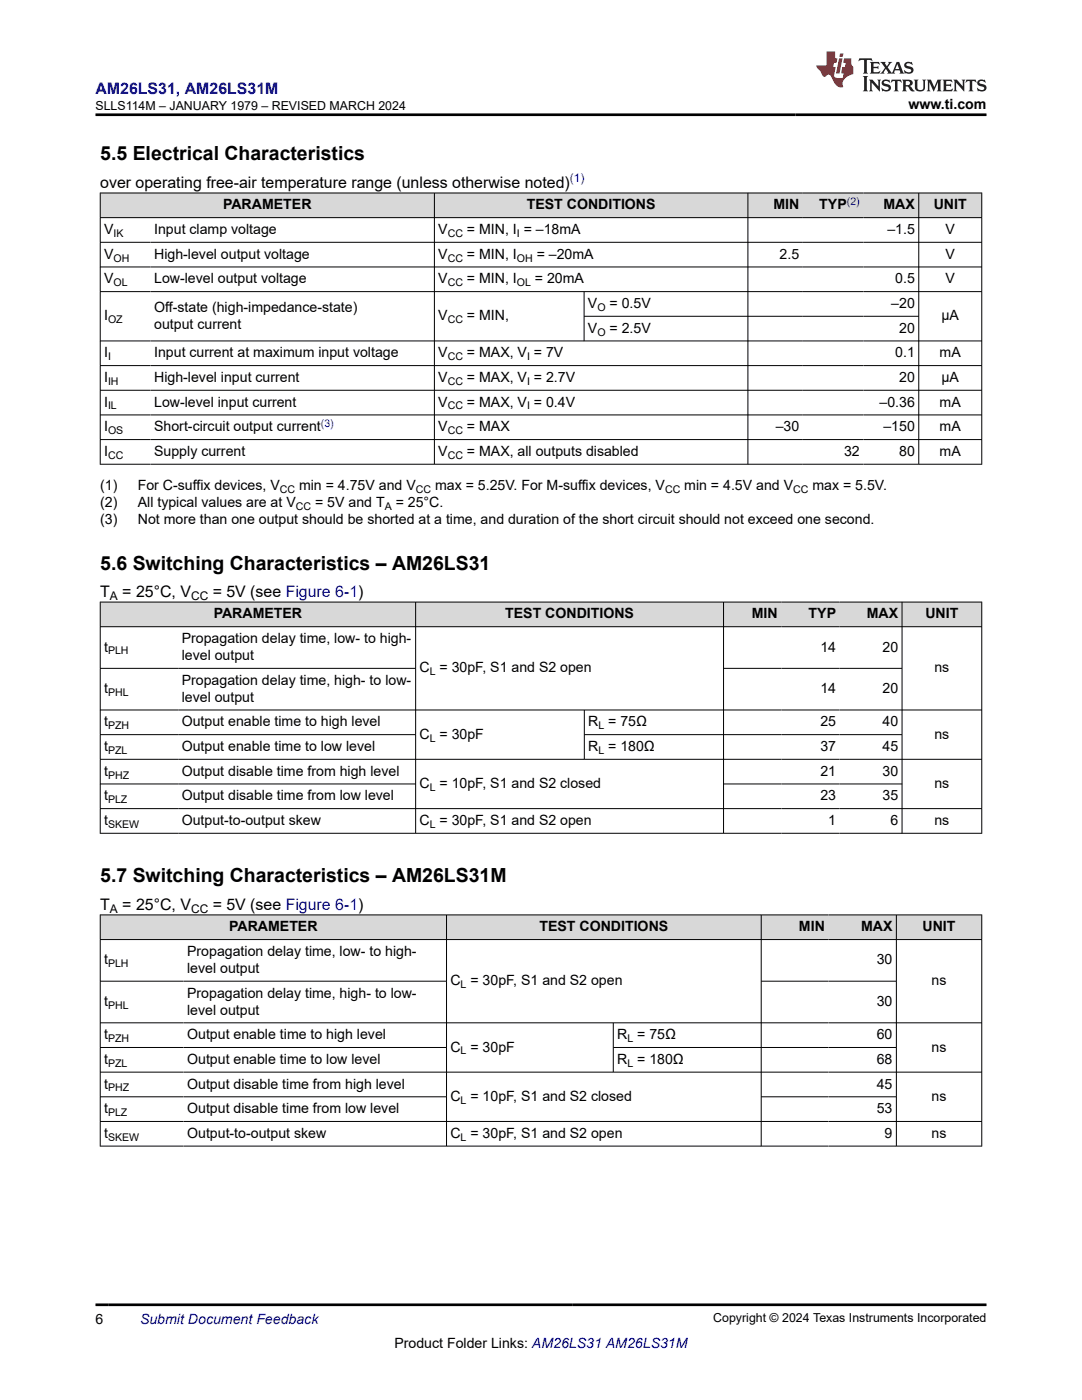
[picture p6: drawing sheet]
<svg xmlns="http://www.w3.org/2000/svg" width="216mm" height="279mm" viewBox="0 0 216 279" stroke-linecap="round" stroke-linejoin="round" font-family="sans-serif">
<defs><g id="words">
<g font-size="3.9">
<text x="20" y="32">5.5 Electrical Characteristics</text>
<text x="20" y="113.7">5.6 Switching Characteristics – AM26LS31</text>
<text x="20" y="176.1">5.7 Switching Characteristics – AM26LS31M</text>
</g>
<text font-size="3.2" fill="#00f" x="19" y="18.7">AM26LS31, AM26LS31M</text>
<g font-size="3.2">
<text x="20" y="37.5">over operating free-air temperature range (unless otherwise noted)</text>
<text x="20" y="119.1">T</text>
<text x="24.4" y="119.1">= 25°C, V</text>
<text x="42.4" y="119.1">= 5V (see Figure 6-1)</text>
<text x="20" y="181.5">T</text>
<text x="24.4" y="181.5">= 25°C, V</text>
<text x="42.4" y="181.5">= 5V (see Figure 6-1)</text>
</g>
<g font-size="2.8">
<text x="181.3" y="21.8">www.ti.com</text>
<text x="44.5" y="41.8">PARAMETER</text>
<text x="105.1" y="41.8">TEST CONDITIONS</text>
<text x="154.3" y="41.8">MIN</text>
<text x="163.5" y="41.8">TYP</text>
<text x="176.3" y="41.8">MAX</text>
<text x="186.3" y="41.8">UNIT</text>
<text x="20.8" y="46.7">V</text>
<text x="30.8" y="46.7">Input clamp voltage</text>
<text x="87.4" y="46.7">V</text>
<text x="93.2" y="46.7">= MIN, I = –18mA</text>
<text x="177.1" y="46.7">–1.5</text>
<text x="188.7" y="46.7">V</text>
<text x="20.8" y="51.6">V</text>
<text x="30.8" y="51.6">High-level output voltage</text>
<text x="87.4" y="51.6">V</text>
<text x="93.2" y="51.6">= MIN, I</text>
<text x="107.1" y="51.6">= –20mA</text>
<text x="155.6" y="51.6">2.5</text>
<text x="188.7" y="51.6">V</text>
<text x="20.8" y="56.6">V</text>
<text x="30.8" y="56.6">Low-level output voltage</text>
<text x="87.4" y="56.6">V</text>
<text x="93.2" y="56.6">= MIN, I</text>
<text x="106.7" y="56.6">= 20mA</text>
<text x="178.6" y="56.6">0.5</text>
<text x="188.7" y="56.6">V</text>
<text x="20.8" y="63.9">I</text>
<text x="30.8" y="62.2">Off-state (high-impedance-state)</text>
<text x="30.8" y="65.6">output current</text>
<text x="87.4" y="63.9">V</text>
<text x="93.2" y="63.9">= MIN,</text>
<text x="117.3" y="61.5">V</text>
<text x="121.6" y="61.5">= 0.5V</text>
<text x="177.9" y="61.5">–20</text>
<text x="187.9" y="63.9">μA</text>
<text x="20.8" y="71.3">I</text>
<text x="30.8" y="71.3">Input current at maximum input voltage</text>
<text x="87.4" y="71.3">V</text>
<text x="93.2" y="71.3">= MAX, V = 7V</text>
<text x="117.3" y="66.4">V</text>
<text x="121.6" y="66.4">= 2.5V</text>
<text x="178.6" y="71.3">0.1</text>
<text x="179.4" y="66.4">20</text>
<text x="187.5" y="71.3">mA</text>
<text x="20.8" y="76.2">I</text>
<text x="30.8" y="76.2">High-level input current</text>
<text x="87.4" y="76.2">V</text>
<text x="93.2" y="76.2">= MAX, V = 2.7V</text>
<text x="179.4" y="76.2">20</text>
<text x="187.9" y="76.2">μA</text>
<text x="20.8" y="81.2">I</text>
<text x="30.8" y="81.2">Low-level input current</text>
<text x="87.4" y="81.2">V</text>
<text x="93.2" y="81.2">= MAX, V = 0.4V</text>
<text x="175.5" y="81.2">–0.36</text>
<text x="187.5" y="81.2">mA</text>
<text x="20.8" y="86.1">I</text>
<text x="30.8" y="86.1">Short-circuit output current</text>
<text x="87.4" y="86.1">V</text>
<text x="93.2" y="86.1">= MAX</text>
<text x="154.8" y="86.1">–30</text>
<text x="176.3" y="86.1">–150</text>
<text x="187.5" y="86.1">mA</text>
<text x="20.8" y="91">I</text>
<text x="30.8" y="91">Supply current</text>
<text x="87.4" y="91">V</text>
<text x="93.2" y="91">= MAX, all outputs disabled</text>
<text x="168.4" y="91">32</text>
<text x="179.4" y="91">80</text>
<text x="187.5" y="91">mA</text>
<text x="20" y="97.8">(1)</text>
<text x="20" y="101.2">(2)</text>
<text x="27.5" y="97.8">For C-suffix devices, V</text>
<text x="27.5" y="101.2">All typical values are at V</text>
<text x="59.7" y="97.8">min = 4.75V and V</text>
<text x="62.9" y="101.2">= 5V and T</text>
<text x="79" y="101.2">= 25°C.</text>
<text x="86.8" y="97.8">max = 5.25V. For M-suffix devices, V</text>
<text x="136.5" y="97.8">min = 4.5V and V</text>
<text x="162.1" y="97.8">max = 5.5V.</text>
<text x="20" y="104.6">(3)</text>
<text x="27.5" y="104.6">Not more than one output should be shorted at a time, and duration of the short circuit should not exceed one second.</text>
<text x="42.6" y="123.4">PARAMETER</text>
<text x="100.8" y="123.4">TEST CONDITIONS</text>
<text x="150" y="123.4">MIN</text>
<text x="161.3" y="123.4">TYP</text>
<text x="173" y="123.4">MAX</text>
<text x="184.7" y="123.4">UNIT</text>
<text x="20.8" y="130">t</text>
<text x="36.3" y="128.4">Propagation delay time, low- to high-</text>
<text x="36.3" y="131.7">level output</text>
<text x="163.7" y="130">14</text>
<text x="176.1" y="130">20</text>
<text x="36.3" y="136.7">Propagation delay time, high- to low-</text>
<text x="83.7" y="134.2">C = 30pF, S1 and S2 open</text>
<text x="186.5" y="134.2">ns</text>
<text x="20.8" y="138.4">t</text>
<text x="36.3" y="140">level output</text>
<text x="163.7" y="138.4">14</text>
<text x="176.1" y="138.4">20</text>
<text x="20.8" y="145">t</text>
<text x="20.8" y="149.9">t</text>
<text x="36.3" y="145">Output enable time to high level</text>
<text x="36.3" y="149.9">Output enable time to low level</text>
<text x="83.7" y="147.4">C = 30pF</text>
<text x="117.4" y="145">R = 75Ω</text>
<text x="117.4" y="149.9">R = 180Ω</text>
<text x="163.7" y="145">25</text>
<text x="163.7" y="149.9">37</text>
<text x="176.1" y="145">40</text>
<text x="176.1" y="149.9">45</text>
<text x="186.5" y="147.4">ns</text>
<text x="20.8" y="154.8">t</text>
<text x="36.3" y="154.8">Output disable time from high level</text>
<text x="163.7" y="154.8">21</text>
<text x="176.1" y="154.8">30</text>
<text x="20.8" y="159.7">t</text>
<text x="36.3" y="159.7">Output disable time from low level</text>
<text x="83.7" y="157.3">C = 10pF, S1 and S2 closed</text>
<text x="163.7" y="159.7">23</text>
<text x="176.1" y="159.7">35</text>
<text x="186.5" y="157.3">ns</text>
<text x="20.8" y="164.7">t</text>
<text x="36.3" y="164.7">Output-to-output skew</text>
<text x="83.7" y="164.7">C = 30pF, S1 and S2 open</text>
<text x="165.3" y="164.7">1</text>
<text x="177.7" y="164.7">6</text>
<text x="186.5" y="164.7">ns</text>
<text x="45.7" y="185.9">PARAMETER</text>
<text x="107.6" y="185.9">TEST CONDITIONS</text>
<text x="159.4" y="185.9">MIN</text>
<text x="171.8" y="185.9">MAX</text>
<text x="184.1" y="185.9">UNIT</text>
<text x="37.3" y="190.8">Propagation delay time, low- to high-</text>
<text x="20.8" y="192.5">t</text>
<text x="37.3" y="194.2">level output</text>
<text x="89.9" y="196.6">C = 30pF, S1 and S2 open</text>
<text x="175" y="192.5">30</text>
<text x="185.9" y="196.6">ns</text>
<text x="20.8" y="200.8">t</text>
<text x="37.3" y="199.1">Propagation delay time, high- to low-</text>
<text x="37.3" y="202.5">level output</text>
<text x="175" y="200.8">30</text>
<text x="20.8" y="207.4">t</text>
<text x="37.3" y="207.4">Output enable time to high level</text>
<text x="89.9" y="209.9">C = 30pF</text>
<text x="123.1" y="207.4">R = 75Ω</text>
<text x="175" y="207.4">60</text>
<text x="185.9" y="209.9">ns</text>
<text x="20.8" y="212.3">t</text>
<text x="37.3" y="212.3">Output enable time to low level</text>
<text x="123.1" y="212.3">R = 180Ω</text>
<text x="175" y="212.3">68</text>
<text x="20.8" y="217.2">t</text>
<text x="37.3" y="217.2">Output disable time from high level</text>
<text x="89.9" y="219.7">C = 10pF, S1 and S2 closed</text>
<text x="175" y="217.2">45</text>
<text x="185.9" y="219.7">ns</text>
<text x="20.8" y="222.2">t</text>
<text x="20.8" y="227.1">t</text>
<text x="37.3" y="222.2">Output disable time from low level</text>
<text x="37.3" y="227.1">Output-to-output skew</text>
<text x="89.9" y="227.1">C = 30pF, S1 and S2 open</text>
<text x="175" y="222.2">53</text>
<text x="176.5" y="227.1">9</text>
<text x="185.9" y="227.1">ns</text>
<text x="19" y="264.2">6</text>
<text x="78.7" y="269">Product Folder Links: AM26LS31 AM26LS31M</text>
</g>
<text font-size="2.8" fill="#00f" x="27.9" y="264.2">Submit Document Feedback</text>
<g font-size="2.5">
<text x="19" y="21.9">SLLS114M – JANUARY 1979 – REVISED MARCH 2024</text>
<text x="142.3" y="263.9">Copyright © 2024 Texas Instruments Incorporated</text>
</g>
<text font-size="2.4" fill="#00f" x="113.7" y="36.4">(1)</text>
<g font-size="2.4">
<text x="21.9" y="119.7">A</text>
<text x="38.1" y="119.7">CC</text>
<text x="21.9" y="182.2">A</text>
<text x="38.1" y="182.2">CC</text>
</g>
<g font-size="2.1" fill="#00f">
<text x="169" y="40.8">(2)</text>
<text x="64" y="85.1">(3)</text>
</g>
<g font-size="2.1">
<text x="22.6" y="47.3">IK</text>
<text x="89.3" y="47.3">CC</text>
<text x="103.1" y="47.3">I</text>
<text x="22.6" y="52.2">OH</text>
<text x="89.3" y="52.2">CC</text>
<text x="103.1" y="52.2">OH</text>
<text x="22.6" y="57.1">OL</text>
<text x="89.3" y="57.1">CC</text>
<text x="103.1" y="57.1">OL</text>
<text x="21.6" y="64.5">OZ</text>
<text x="89.3" y="64.5">CC</text>
<text x="119.2" y="62">O</text>
<text x="21.6" y="71.9">I</text>
<text x="89.3" y="71.9">CC</text>
<text x="105.2" y="71.9">I</text>
<text x="119.2" y="67">O</text>
<text x="21.6" y="76.8">IH</text>
<text x="89.3" y="76.8">CC</text>
<text x="105.2" y="76.8">I</text>
<text x="21.6" y="81.7">IL</text>
<text x="89.3" y="81.7">CC</text>
<text x="105.2" y="81.7">I</text>
<text x="21.6" y="86.6">OS</text>
<text x="89.3" y="86.6">CC</text>
<text x="21.6" y="91.6">CC</text>
<text x="89.3" y="91.6">CC</text>
<text x="55.8" y="98.4">CC</text>
<text x="59" y="101.8">CC</text>
<text x="76.8" y="101.8">A</text>
<text x="83" y="98.4">CC</text>
<text x="132.7" y="98.4">CC</text>
<text x="158.3" y="98.4">CC</text>
<text x="21.6" y="130.6">PLH</text>
<text x="85.7" y="134.8">L</text>
<text x="21.6" y="138.9">PHL</text>
<text x="21.6" y="145.5">PZH</text>
<text x="85.7" y="148">L</text>
<text x="119.4" y="145.5">L</text>
<text x="21.6" y="150.5">PZL</text>
<text x="21.6" y="155.4">PHZ</text>
<text x="119.4" y="150.5">L</text>
<text x="21.6" y="160.3">PLZ</text>
<text x="85.7" y="157.8">L</text>
<text x="21.6" y="165.2">SKEW</text>
<text x="85.7" y="165.2">L</text>
<text x="21.6" y="193">PLH</text>
<text x="91.9" y="197.2">L</text>
<text x="21.6" y="201.3">PHL</text>
<text x="21.6" y="208">PZH</text>
<text x="125.2" y="208">L</text>
<text x="21.6" y="212.9">PZL</text>
<text x="91.9" y="210.4">L</text>
<text x="125.2" y="212.9">L</text>
<text x="21.6" y="217.8">PHZ</text>
<text x="91.9" y="220.3">L</text>
<text x="21.6" y="222.7">PLZ</text>
<text x="21.6" y="227.6">SKEW</text>
<text x="91.9" y="227.6">L</text>
</g>
</g></defs>
<g fill="#d8d8d8">
<path d="M20 38.5h175.9v4.9h-175.9z" fill-rule="evenodd"/>
<path d="M20.1 38.6h66.5v4.8h-66.5z" fill-rule="evenodd"/>
<path d="M86.7 38.6h62.5v4.8h-62.5z" fill-rule="evenodd"/>
<path d="M149.3 38.6h10.9v4.8h-10.9z" fill-rule="evenodd"/>
<path d="M160.2 38.6h12.1v4.8h-12.1z" fill-rule="evenodd"/>
<path d="M172.3 38.6h11v4.8h-11z" fill-rule="evenodd"/>
<path d="M183.4 38.6h12.4v4.8h-12.4z" fill-rule="evenodd"/>
</g>
<g fill="none" stroke="#000" stroke-width=".2">
<path d="M19.9 38.5h176.1M20 38.5v54.2M86.7 38.5v54.2M149.2 38.5v54.2M183.3 38.5v54.2M195.9 38.5v54.2M19.9 43.4h176.1M19.9 48.4h176.1M19.9 53.3h176.1M19.9 58.2h176.1M116.5 58.2v9.9M19.9 68h176.1"/>
<path d="M19.9 73h176.1M19.9 77.9h176.1M116.5 63.1h66.9M19.9 82.8h176.1M19.9 87.7h176.1M19.9 92.6h176.1"/>
</g>
<g fill="#d8d8d8">
<path d="M20 120.2h175.9v4.9h-175.9z" fill-rule="evenodd"/>
<path d="M20.1 120.2h62.8v4.8h-62.8z" fill-rule="evenodd"/>
<path d="M83 120.2h61.3v4.8h-61.3z" fill-rule="evenodd"/>
<path d="M144.4 120.2h11.5v4.8h-11.5z" fill-rule="evenodd"/>
<path d="M155.9 120.2h11.6v4.8h-11.6z" fill-rule="evenodd"/>
<path d="M167.5 120.2h12.4v4.8h-12.4z" fill-rule="evenodd"/>
<path d="M180.1 120.2h15.7v4.8h-15.7z" fill-rule="evenodd"/>
</g>
<g fill="none" stroke="#000" stroke-width=".2">
<path d="M19.9 120.2h176.1M19.9 125.1h176.1M19.9 133.4h63.1M20 120.1v46.3M82.9 120.1v46.3M144.4 120.1v46.3M144.4 133.4h35.7M180 120.1v46.3M195.9 120.1v46.3M19.9 141.7h176.1M19.9 146.6h63.1M19.9 151.5h176.1"/>
<path d="M19.9 156.5h63.1M116.6 146.6h63.5M116.6 141.7v9.9M144.4 156.5h35.7M19.9 166.3h176.1M196 161.4h-176.1"/>
</g>
<g fill="#d8d8d8">
<path d="M20 182.6h175.9v4.9h-175.9z" fill-rule="evenodd"/>
<path d="M20.1 182.7h68.9v4.7h-68.9z" fill-rule="evenodd"/>
<path d="M89.2 182.7h62.6v4.7h-62.6z" fill-rule="evenodd"/>
<path d="M152 182.7h13.3v4.7h-13.3z" fill-rule="evenodd"/>
<path d="M165.3 182.7h13.5v4.7h-13.5z" fill-rule="evenodd"/>
<path d="M178.9 182.7h16.9v4.7h-16.9z" fill-rule="evenodd"/>
</g>
<g fill="none" stroke="#000" stroke-width=".2">
<path d="M19.9 182.6h176.1M19.9 187.5h176.1M19.9 195.8h69.3M20 182.5v46.3M89.1 182.5v46.3M151.9 182.5v46.3M151.9 195.8h27M178.9 182.5v46.3M195.9 182.5v46.3M19.9 209h69.3M19.9 214h176.1M19.9 218.9h69.3"/>
<path d="M122.4 209h56.5M122.4 204.1v9.9M151.9 218.9h27M196 204.1h-176.1M19.9 223.8h176.1M19.9 228.7h176.1"/>
</g>
<path d="M171.5 11.6l-.2 .6 .5-.2h.6v.1v2.2l-.2 .4h1l-.2-.4v-2.2v-.1h.5l.5 .2-.1-.6zM173.6 12.4l.2 .3v1.6l-.2 .4h1.9l.1-.6a1.08 1.08 0 0 1-1.3 .2v-.7h.6l.4 .2v-.7l-.4 .2h-.6v-.5l.2-.2a1 1 0 0 1 1 .3l-.1-.5zM175.7 12.4l.9 1.1-1 1.2h.9l-.2-.2 .5-.8 .4 .8-.2 .2h1.6l-.2-.2 .2-.5h.9l.1 .5-.1 .2h.9l-.2-.4-.8-1.9h-.5l-.9 2.1-.9-1.1 .9-1h-.8l.2 .2-.4 .6-.4-.6 .2-.2zM179 12.8l.4 1h-.7zM180.7 12.5a.65 .65 0 0 0-.2 .7 .65 .65 0 0 0 .6 .5l.6 .1 .1 .3a.79 .79 0 0 1-.7 .4 .79 .79 0 0 1-.7-.5l.1 .7 .2-.1a.93 .93 0 0 0 1.1 0 .93 .93 0 0 0 .4-.9 1.46 1.46 0 0 0-1.2-.6l-.1-.3a1.09 1.09 0 0 1 1.2 .2l-.2-.6-.1 .1-.5-.2zM172.2 15.2l.2 .4v2.2l-.2 .4h1l-.2-.4v-2.2l.2-.4zM173.4 15.9l.2 .4v1.5l-.2 .4h.8l-.3-.4 .1-1.3 1.6 1.8v-2l.2-.4h-.7l.1 .2 .1 1.1-1.2-1.3zM176.2 16a.65 .65 0 0 0-.2 .8 .65 .65 0 0 0 .6 .4l.6 .2 .1 .2a.79 .79 0 0 1-.7 .4 .79 .79 0 0 1-.7-.5l.1 .7 .2-.1a.93 .93 0 0 0 1.1 .1 .93 .93 0 0 0 .4-1 1.46 1.46 0 0 0-1.2-.5l-.1-.4a1.09 1.09 0 0 1 1.2 .2l-.1-.6-.2 .1-.5-.1zM177.9 15.9l-.1 .6a.63 .63 0 0 1 .8-.3v1.6l-.3 .4h1l-.2-.4v-1.6a.66 .66 0 0 1 .8 .3l-.1-.6zM180 15.9l.2 .4v1.5l-.2 .4h1l-.2-.2-.1-.7h.5l.1 .2a.79 .79 0 0 0 1.2 .6l-1-.9a.61 .61 0 0 0 .6-.6 .61 .61 0 0 0-.5-.7zM180.8 16.2h.1a.47 .47 0 0 1 .5 .1 .47 .47 0 0 1 .1 .5l-.1 .1-.7 .1zM182.3 15.9l.2 .2a2.27 2.27 0 0 0 .4 2 1.04 1.04 0 0 0 1.7-.7v-1.3l.2-.2h-.8l.2 .4v1.1a.6 .6 0 0 1-.6 .6 .6 .6 0 0 1-.6-.6v-1.1l.3-.4zM184.9 15.9l.2 .4v1.5l-.2 .4h.8l-.3-.4v-1.4l.9 1.9 .9-1.9v1.4l-.3 .4h1l-.2-.4v-1.5l.2-.4h-.8l-.7 1.5-.6-1.5zM188.1 15.9l.2 .4v1.5l-.2 .4h1.9l.1-.6a1.09 1.09 0 0 1-1.3 .2v-.7h.6l.4 .2v-.6l-.4 .2h-.6v-.6l.2-.1a1.01 1.01 0 0 1 1 .3l-.1-.6zM190.2 15.9l.3 .4v1.5l-.3 .4h.8l-.2-.4v-1.3l1.6 1.8v-2l.2-.4h-.7l.2 .2v1.1l-1.2-1.3zM192.8 15.9l-.1 .6a.63 .63 0 0 1 .8-.3v1.6l-.3 .4h1l-.2-.4v-1.6a.66 .66 0 0 1 .8 .3l-.1-.6zM195.2 16a.65 .65 0 0 0-.2 .8 .65 .65 0 0 0 .6 .4l.6 .2 .2 .2a.79 .79 0 0 1-.7 .4 .79 .79 0 0 1-.7-.5l.1 .7 .2-.1a.93 .93 0 0 0 1 .1 .93 .93 0 0 0 .5-1 1.46 1.46 0 0 0-1.3-.5v-.4a1.09 1.09 0 0 1 1.2 .2l-.2-.6-.2 .1-.5-.1z" fill="#231f20"/>
<path d="M164.9 10.3v2.7h-2l.1 .4 .8 1a.95 .95 0 0 0 1 .9 .59 .59 0 0 1 .5-.4 .59 .59 0 0 1 .5 .3l.4 .8a1.59 1.59 0 0 0 2.1 1.4 1.61 1.61 0 0 1 1-2.3l1-.3-.1-1.5a1.59 1.59 0 0 1-.3-1.7h-1.5l-.2 .9h.6l-.2 .9h-.5l-.2 .9v.3l.4 .1-.1 .9h-.7a.73 .73 0 0 1-1-.7l.3-1.5h-.5l.1-.9h.5l.2-.9h-.5v-1.3zM167.4 11.6l-.6 3.1h.7l.6-3.1zM167.6 10.7l-.1 .6h.7l.1-.6z" fill="#ed1c24"/>
<path d="M19 22.9h177.8M19 260.4h177.8" fill="none" stroke="#000" stroke-width=".53"/>
<use href="#words"/>
</svg>
